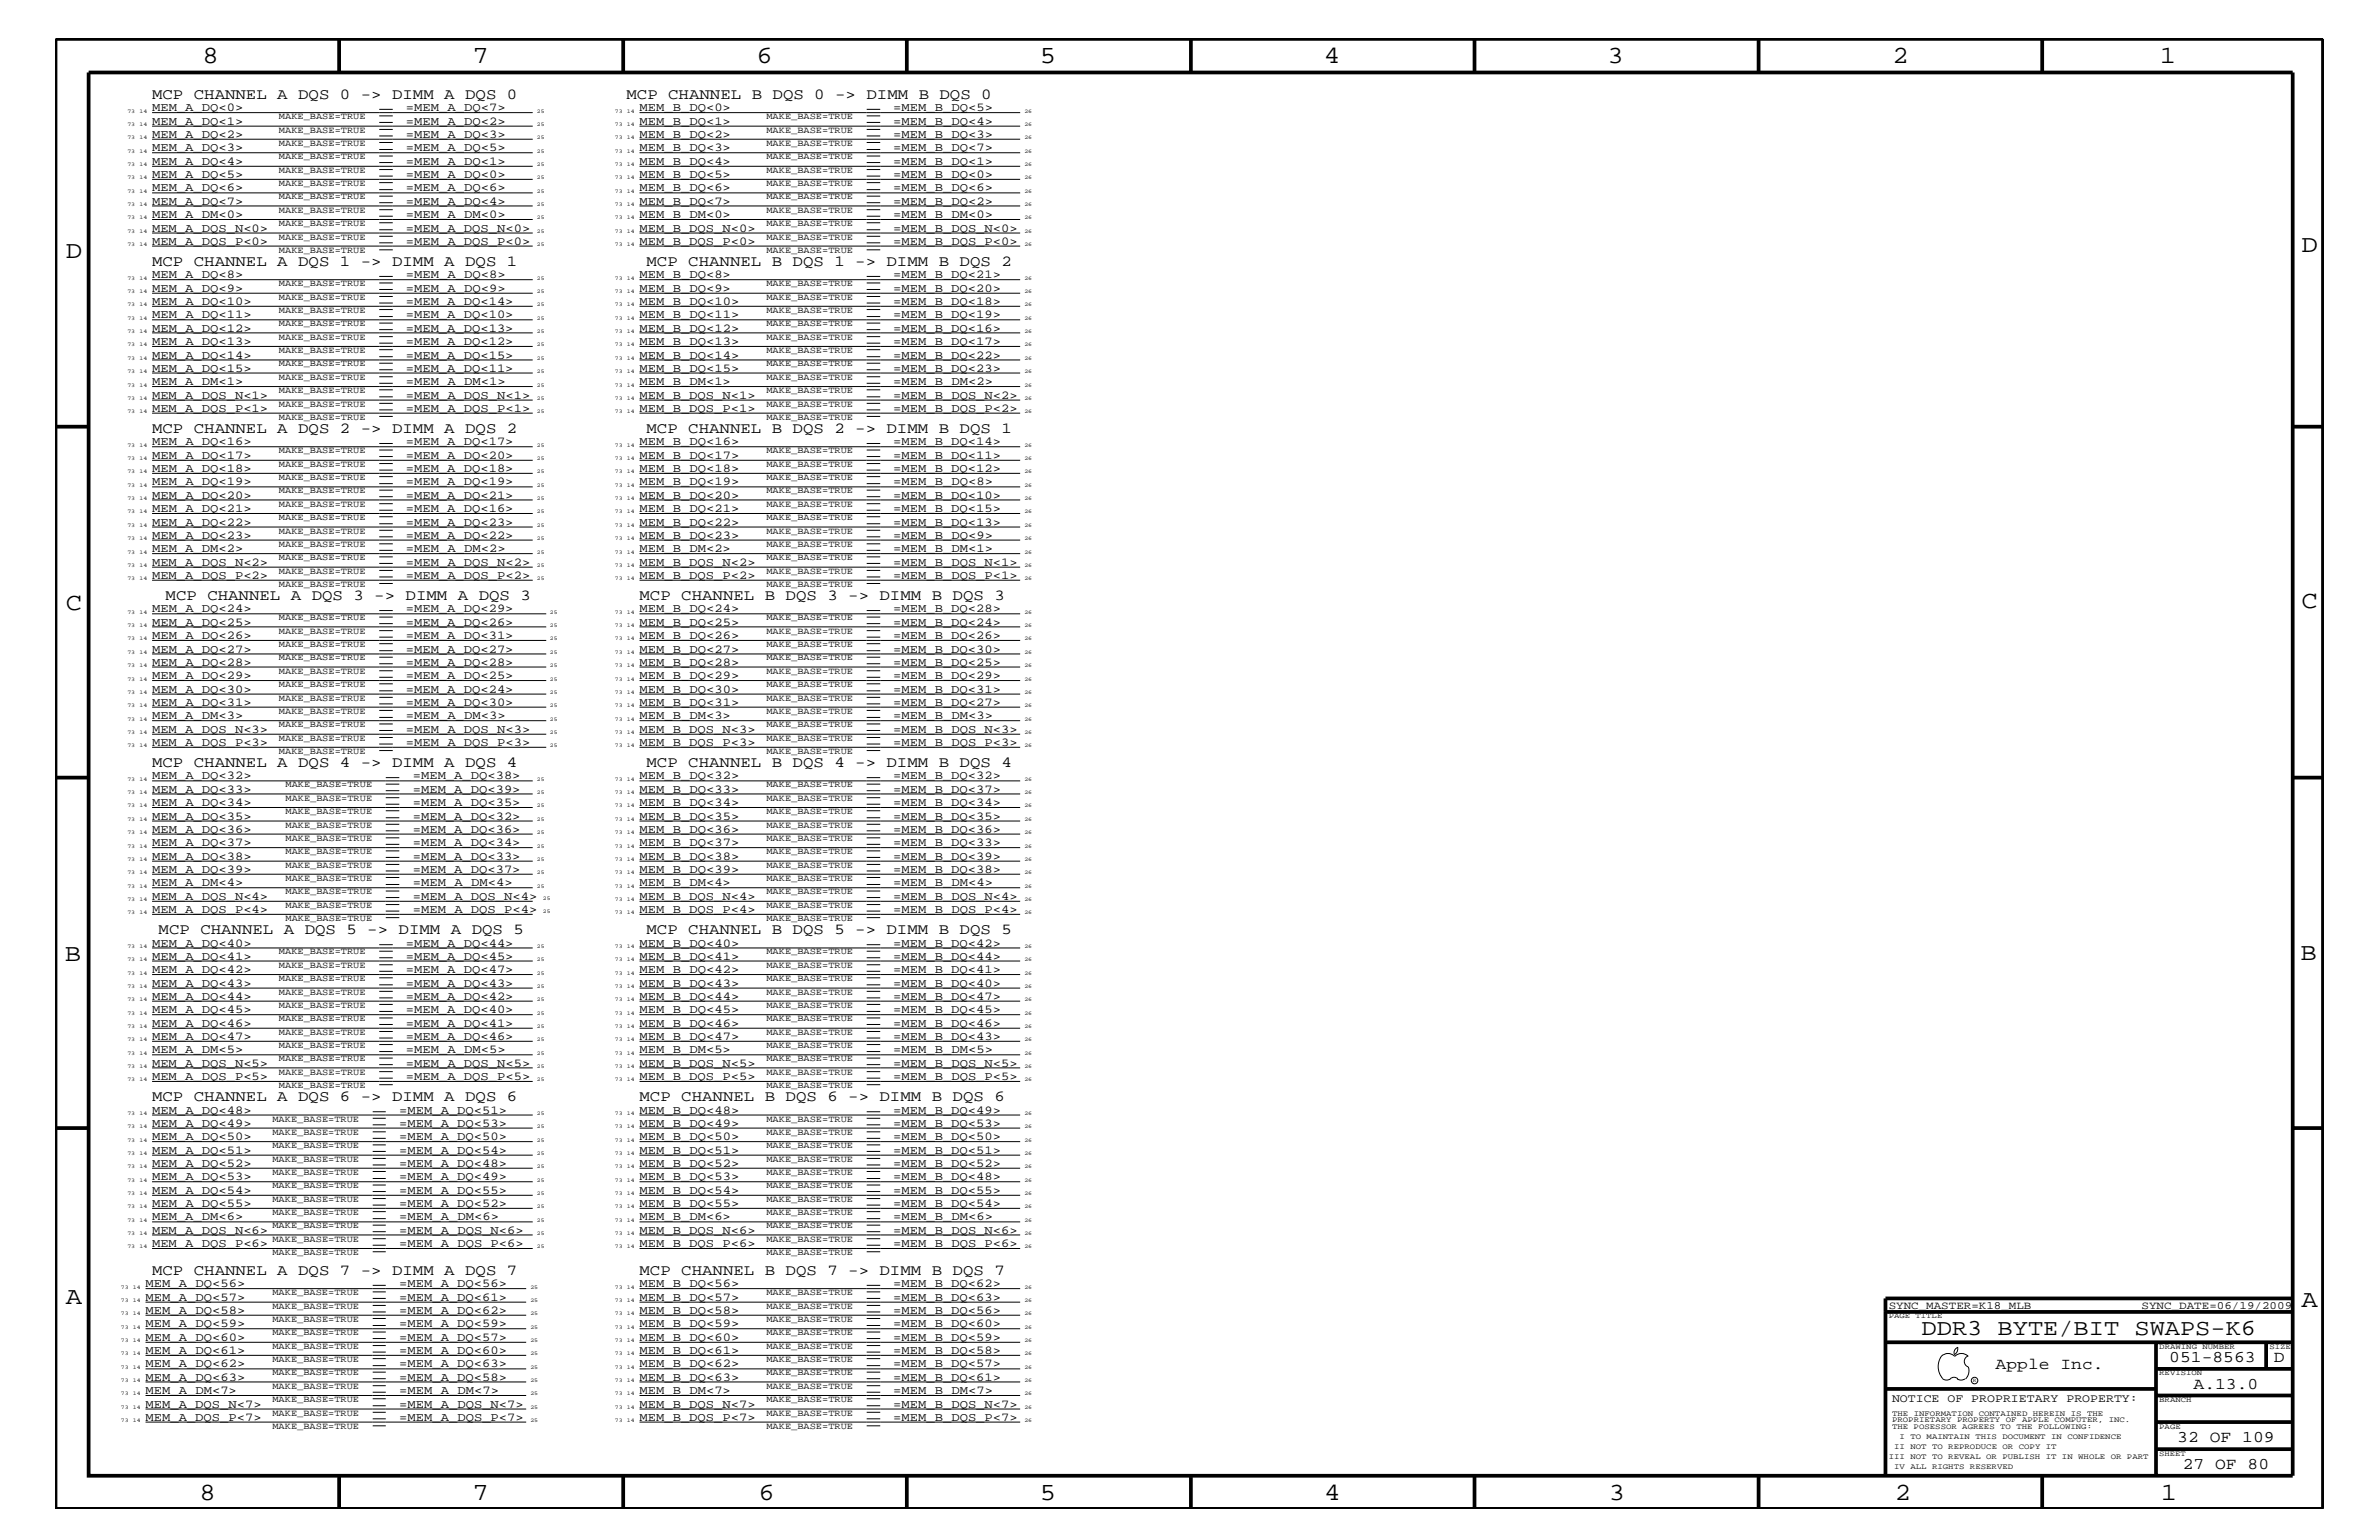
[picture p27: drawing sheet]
<svg xmlns="http://www.w3.org/2000/svg" width="432mm" height="279mm" viewBox="0 0 432 279" stroke-linecap="round" stroke-linejoin="round" font-family="sans-serif">
<defs><g id="words">
<g font-size="4.5">
<text x="36.7" y="11.5">8</text>
<text x="85.8" y="11.5">7</text>
<text x="137.3" y="11.5">6</text>
<text x="188.7" y="11.5">5</text>
<text x="240.3" y="11.5">4</text>
<text x="291.8" y="11.5">3</text>
<text x="343.5" y="11.5">2</text>
<text x="392" y="11.5">1</text>
<text x="11.9" y="46.8">D</text>
<text x="417.7" y="45.7">D</text>
<text x="11.9" y="110.6">C</text>
<text x="417.7" y="110.3">C</text>
<text x="11.8" y="174.3">B</text>
<text x="417.6" y="174.2">B</text>
<text x="11.9" y="236.7">A</text>
<text x="417.7" y="237.1">A</text>
<text x="36.2" y="272.1">8</text>
<text x="85.8" y="272.1">7</text>
<text x="137.7" y="272.1">6</text>
<text x="188.7" y="272.1">5</text>
<text x="240.4" y="272.1">4</text>
<text x="292" y="272.1">3</text>
<text x="343.9" y="272.1">2</text>
<text x="392.2" y="272.1">1</text>
</g>
<text font-size="4.1" x="348.8" y="242.3">DDR3 BYTE/BIT SWAPS-K6</text>
<g font-size="3">
<text x="362.2" y="248.4">Apple Inc.</text>
<text x="393.7" y="247.1">051-8563</text>
<text x="398.1" y="252">A.13.0</text>
<text x="412.7" y="247.1">D</text>
<text x="395.2" y="261.6">32 OF 109</text>
<text x="396.2" y="266.6">27 OF 80</text>
</g>
<g font-size="2.8">
<text x="27.6" y="18">MCP CHANNEL A DQS 0 -&gt; DIMM A DQS 0</text>
<text x="113.7" y="18">MCP CHANNEL B DQS 0 -&gt; DIMM B DQS 0</text>
<text x="27.6" y="48.3">MCP CHANNEL A DQS 1 -&gt; DIMM A DQS 1</text>
<text x="117.3" y="48.3">MCP CHANNEL B DQS 1 -&gt; DIMM B DQS 2</text>
<text x="27.6" y="78.6">MCP CHANNEL A DQS 2 -&gt; DIMM A DQS 2</text>
<text x="117.3" y="78.6">MCP CHANNEL B DQS 2 -&gt; DIMM B DQS 1</text>
<text x="30.1" y="108.9">MCP CHANNEL A DQS 3 -&gt; DIMM A DQS 3</text>
<text x="116.1" y="108.9">MCP CHANNEL B DQS 3 -&gt; DIMM B DQS 3</text>
<text x="27.6" y="139.2">MCP CHANNEL A DQS 4 -&gt; DIMM A DQS 4</text>
<text x="117.3" y="139.2">MCP CHANNEL B DQS 4 -&gt; DIMM B DQS 4</text>
<text x="28.8" y="169.5">MCP CHANNEL A DQS 5 -&gt; DIMM A DQS 5</text>
<text x="117.3" y="169.5">MCP CHANNEL B DQS 5 -&gt; DIMM B DQS 5</text>
<text x="27.6" y="199.8">MCP CHANNEL A DQS 6 -&gt; DIMM A DQS 6</text>
<text x="116.1" y="199.8">MCP CHANNEL B DQS 6 -&gt; DIMM B DQS 6</text>
<text x="27.6" y="231.3">MCP CHANNEL A DQS 7 -&gt; DIMM A DQS 7</text>
<text x="116.1" y="231.3">MCP CHANNEL B DQS 7 -&gt; DIMM B DQS 7</text>
</g>
<g font-size="2.2">
<text x="27.6" y="22.6">MEM_A_DQ&lt;1&gt;</text>
<text x="27.6" y="20.2">MEM_A_DQ&lt;0&gt;</text>
<text x="73.7" y="20.2">=MEM_A_DQ&lt;7&gt;</text>
<text x="73.7" y="22.6">=MEM_A_DQ&lt;2&gt;</text>
<text x="116.1" y="20.2">MEM_B_DQ&lt;0&gt;</text>
<text x="116.1" y="22.6">MEM_B_DQ&lt;1&gt;</text>
<text x="162.1" y="20.2">=MEM_B_DQ&lt;5&gt;</text>
<text x="162.1" y="22.6">=MEM_B_DQ&lt;4&gt;</text>
<text x="27.6" y="27.5">MEM_A_DQ&lt;3&gt;</text>
<text x="27.6" y="29.9">MEM_A_DQ&lt;4&gt;</text>
<text x="27.6" y="25">MEM_A_DQ&lt;2&gt;</text>
<text x="73.7" y="27.5">=MEM_A_DQ&lt;5&gt;</text>
<text x="73.7" y="29.9">=MEM_A_DQ&lt;1&gt;</text>
<text x="73.7" y="25">=MEM_A_DQ&lt;3&gt;</text>
<text x="116.1" y="29.9">MEM_B_DQ&lt;4&gt;</text>
<text x="116.1" y="27.5">MEM_B_DQ&lt;3&gt;</text>
<text x="116.1" y="25">MEM_B_DQ&lt;2&gt;</text>
<text x="162.1" y="25">=MEM_B_DQ&lt;3&gt;</text>
<text x="162.1" y="27.5">=MEM_B_DQ&lt;7&gt;</text>
<text x="162.1" y="29.9">=MEM_B_DQ&lt;1&gt;</text>
<text x="27.6" y="32.3">MEM_A_DQ&lt;5&gt;</text>
<text x="27.6" y="34.7">MEM_A_DQ&lt;6&gt;</text>
<text x="73.7" y="34.7">=MEM_A_DQ&lt;6&gt;</text>
<text x="73.7" y="32.3">=MEM_A_DQ&lt;0&gt;</text>
<text x="116.1" y="34.7">MEM_B_DQ&lt;6&gt;</text>
<text x="116.1" y="32.3">MEM_B_DQ&lt;5&gt;</text>
<text x="162.1" y="32.3">=MEM_B_DQ&lt;0&gt;</text>
<text x="162.1" y="34.7">=MEM_B_DQ&lt;6&gt;</text>
<text x="27.6" y="39.6">MEM_A_DM&lt;0&gt;</text>
<text x="27.6" y="37.2">MEM_A_DQ&lt;7&gt;</text>
<text x="73.7" y="39.6">=MEM_A_DM&lt;0&gt;</text>
<text x="73.7" y="37.2">=MEM_A_DQ&lt;4&gt;</text>
<text x="116.1" y="39.6">MEM_B_DM&lt;0&gt;</text>
<text x="116.1" y="37.2">MEM_B_DQ&lt;7&gt;</text>
<text x="162.1" y="37.2">=MEM_B_DQ&lt;2&gt;</text>
<text x="162.1" y="39.6">=MEM_B_DM&lt;0&gt;</text>
<text x="27.6" y="44.4">MEM_A_DQS_P&lt;0&gt;</text>
<text x="27.6" y="42">MEM_A_DQS_N&lt;0&gt;</text>
<text x="73.7" y="44.4">=MEM_A_DQS_P&lt;0&gt;</text>
<text x="73.7" y="42">=MEM_A_DQS_N&lt;0&gt;</text>
<text x="116.1" y="44.4">MEM_B_DQS_P&lt;0&gt;</text>
<text x="116.1" y="42">MEM_B_DQS_N&lt;0&gt;</text>
<text x="162.1" y="42">=MEM_B_DQS_N&lt;0&gt;</text>
<text x="162.1" y="44.4">=MEM_B_DQS_P&lt;0&gt;</text>
<text x="27.6" y="52.9">MEM_A_DQ&lt;9&gt;</text>
<text x="27.6" y="50.5">MEM_A_DQ&lt;8&gt;</text>
<text x="73.7" y="50.5">=MEM_A_DQ&lt;8&gt;</text>
<text x="73.7" y="52.9">=MEM_A_DQ&lt;9&gt;</text>
<text x="116.1" y="50.5">MEM_B_DQ&lt;8&gt;</text>
<text x="116.1" y="52.9">MEM_B_DQ&lt;9&gt;</text>
<text x="162.1" y="50.5">=MEM_B_DQ&lt;21&gt;</text>
<text x="162.1" y="52.9">=MEM_B_DQ&lt;20&gt;</text>
<text x="27.6" y="57.8">MEM_A_DQ&lt;11&gt;</text>
<text x="27.6" y="55.3">MEM_A_DQ&lt;10&gt;</text>
<text x="73.7" y="57.8">=MEM_A_DQ&lt;10&gt;</text>
<text x="73.7" y="55.3">=MEM_A_DQ&lt;14&gt;</text>
<text x="116.1" y="55.3">MEM_B_DQ&lt;10&gt;</text>
<text x="116.1" y="57.8">MEM_B_DQ&lt;11&gt;</text>
<text x="162.1" y="55.3">=MEM_B_DQ&lt;18&gt;</text>
<text x="162.1" y="57.8">=MEM_B_DQ&lt;19&gt;</text>
<text x="27.6" y="62.6">MEM_A_DQ&lt;13&gt;</text>
<text x="27.6" y="65.1">MEM_A_DQ&lt;14&gt;</text>
<text x="27.6" y="60.2">MEM_A_DQ&lt;12&gt;</text>
<text x="73.7" y="65.1">=MEM_A_DQ&lt;15&gt;</text>
<text x="73.7" y="60.2">=MEM_A_DQ&lt;13&gt;</text>
<text x="73.7" y="62.6">=MEM_A_DQ&lt;12&gt;</text>
<text x="116.1" y="62.6">MEM_B_DQ&lt;13&gt;</text>
<text x="116.1" y="65.1">MEM_B_DQ&lt;14&gt;</text>
<text x="116.1" y="60.2">MEM_B_DQ&lt;12&gt;</text>
<text x="162.1" y="65.1">=MEM_B_DQ&lt;22&gt;</text>
<text x="162.1" y="60.2">=MEM_B_DQ&lt;16&gt;</text>
<text x="162.1" y="62.6">=MEM_B_DQ&lt;17&gt;</text>
<text x="27.6" y="69.9">MEM_A_DM&lt;1&gt;</text>
<text x="27.6" y="67.5">MEM_A_DQ&lt;15&gt;</text>
<text x="73.7" y="69.9">=MEM_A_DM&lt;1&gt;</text>
<text x="73.7" y="67.5">=MEM_A_DQ&lt;11&gt;</text>
<text x="116.1" y="67.5">MEM_B_DQ&lt;15&gt;</text>
<text x="116.1" y="69.9">MEM_B_DM&lt;1&gt;</text>
<text x="162.1" y="67.5">=MEM_B_DQ&lt;23&gt;</text>
<text x="162.1" y="69.9">=MEM_B_DM&lt;2&gt;</text>
<text x="27.6" y="72.3">MEM_A_DQS_N&lt;1&gt;</text>
<text x="27.6" y="74.7">MEM_A_DQS_P&lt;1&gt;</text>
<text x="73.7" y="72.3">=MEM_A_DQS_N&lt;1&gt;</text>
<text x="73.7" y="74.7">=MEM_A_DQS_P&lt;1&gt;</text>
<text x="116.1" y="74.7">MEM_B_DQS_P&lt;1&gt;</text>
<text x="116.1" y="72.3">MEM_B_DQS_N&lt;1&gt;</text>
<text x="162.1" y="72.3">=MEM_B_DQS_N&lt;2&gt;</text>
<text x="162.1" y="74.7">=MEM_B_DQS_P&lt;2&gt;</text>
<text x="27.6" y="83.3">MEM_A_DQ&lt;17&gt;</text>
<text x="27.6" y="80.8">MEM_A_DQ&lt;16&gt;</text>
<text x="73.7" y="83.3">=MEM_A_DQ&lt;20&gt;</text>
<text x="73.7" y="80.8">=MEM_A_DQ&lt;17&gt;</text>
<text x="116.1" y="83.3">MEM_B_DQ&lt;17&gt;</text>
<text x="116.1" y="80.8">MEM_B_DQ&lt;16&gt;</text>
<text x="162.1" y="83.3">=MEM_B_DQ&lt;11&gt;</text>
<text x="162.1" y="80.8">=MEM_B_DQ&lt;14&gt;</text>
<text x="27.6" y="85.6">MEM_A_DQ&lt;18&gt;</text>
<text x="27.6" y="88.1">MEM_A_DQ&lt;19&gt;</text>
<text x="73.7" y="88.1">=MEM_A_DQ&lt;19&gt;</text>
<text x="73.7" y="85.6">=MEM_A_DQ&lt;18&gt;</text>
<text x="116.1" y="85.6">MEM_B_DQ&lt;18&gt;</text>
<text x="116.1" y="88.1">MEM_B_DQ&lt;19&gt;</text>
<text x="162.1" y="85.6">=MEM_B_DQ&lt;12&gt;</text>
<text x="162.1" y="88.1">=MEM_B_DQ&lt;8&gt;</text>
<text x="27.6" y="95.4">MEM_A_DQ&lt;22&gt;</text>
<text x="27.6" y="92.9">MEM_A_DQ&lt;21&gt;</text>
<text x="27.6" y="90.5">MEM_A_DQ&lt;20&gt;</text>
<text x="73.7" y="95.4">=MEM_A_DQ&lt;23&gt;</text>
<text x="73.7" y="92.9">=MEM_A_DQ&lt;16&gt;</text>
<text x="73.7" y="90.5">=MEM_A_DQ&lt;21&gt;</text>
<text x="116.1" y="90.5">MEM_B_DQ&lt;20&gt;</text>
<text x="116.1" y="92.9">MEM_B_DQ&lt;21&gt;</text>
<text x="116.1" y="95.4">MEM_B_DQ&lt;22&gt;</text>
<text x="162.1" y="92.9">=MEM_B_DQ&lt;15&gt;</text>
<text x="162.1" y="90.5">=MEM_B_DQ&lt;10&gt;</text>
<text x="162.1" y="95.4">=MEM_B_DQ&lt;13&gt;</text>
<text x="27.6" y="97.7">MEM_A_DQ&lt;23&gt;</text>
<text x="27.6" y="100.2">MEM_A_DM&lt;2&gt;</text>
<text x="73.7" y="97.7">=MEM_A_DQ&lt;22&gt;</text>
<text x="73.7" y="100.2">=MEM_A_DM&lt;2&gt;</text>
<text x="116.1" y="97.7">MEM_B_DQ&lt;23&gt;</text>
<text x="116.1" y="100.2">MEM_B_DM&lt;2&gt;</text>
<text x="162.1" y="97.7">=MEM_B_DQ&lt;9&gt;</text>
<text x="162.1" y="100.2">=MEM_B_DM&lt;1&gt;</text>
<text x="27.6" y="105">MEM_A_DQS_P&lt;2&gt;</text>
<text x="27.6" y="102.6">MEM_A_DQS_N&lt;2&gt;</text>
<text x="73.7" y="105">=MEM_A_DQS_P&lt;2&gt;</text>
<text x="73.7" y="102.6">=MEM_A_DQS_N&lt;2&gt;</text>
<text x="116.1" y="105">MEM_B_DQS_P&lt;2&gt;</text>
<text x="116.1" y="102.6">MEM_B_DQS_N&lt;2&gt;</text>
<text x="162.1" y="105">=MEM_B_DQS_P&lt;1&gt;</text>
<text x="162.1" y="102.6">=MEM_B_DQS_N&lt;1&gt;</text>
<text x="27.6" y="113.6">MEM_A_DQ&lt;25&gt;</text>
<text x="27.6" y="111.1">MEM_A_DQ&lt;24&gt;</text>
<text x="73.7" y="113.6">=MEM_A_DQ&lt;26&gt;</text>
<text x="73.7" y="111.1">=MEM_A_DQ&lt;29&gt;</text>
<text x="116.1" y="111.1">MEM_B_DQ&lt;24&gt;</text>
<text x="116.1" y="113.6">MEM_B_DQ&lt;25&gt;</text>
<text x="162.1" y="111.1">=MEM_B_DQ&lt;28&gt;</text>
<text x="162.1" y="113.6">=MEM_B_DQ&lt;24&gt;</text>
<text x="27.6" y="118.4">MEM_A_DQ&lt;27&gt;</text>
<text x="27.6" y="115.9">MEM_A_DQ&lt;26&gt;</text>
<text x="73.7" y="115.9">=MEM_A_DQ&lt;31&gt;</text>
<text x="73.7" y="118.4">=MEM_A_DQ&lt;27&gt;</text>
<text x="116.1" y="118.4">MEM_B_DQ&lt;27&gt;</text>
<text x="116.1" y="115.9">MEM_B_DQ&lt;26&gt;</text>
<text x="162.1" y="118.4">=MEM_B_DQ&lt;30&gt;</text>
<text x="162.1" y="115.9">=MEM_B_DQ&lt;26&gt;</text>
<text x="27.6" y="125.7">MEM_A_DQ&lt;30&gt;</text>
<text x="27.6" y="120.8">MEM_A_DQ&lt;28&gt;</text>
<text x="27.6" y="123.2">MEM_A_DQ&lt;29&gt;</text>
<text x="73.7" y="125.7">=MEM_A_DQ&lt;24&gt;</text>
<text x="73.7" y="123.2">=MEM_A_DQ&lt;25&gt;</text>
<text x="73.7" y="120.8">=MEM_A_DQ&lt;28&gt;</text>
<text x="116.1" y="120.8">MEM_B_DQ&lt;28&gt;</text>
<text x="116.1" y="123.2">MEM_B_DQ&lt;29&gt;</text>
<text x="116.1" y="125.7">MEM_B_DQ&lt;30&gt;</text>
<text x="162.1" y="123.2">=MEM_B_DQ&lt;29&gt;</text>
<text x="162.1" y="120.8">=MEM_B_DQ&lt;25&gt;</text>
<text x="162.1" y="125.7">=MEM_B_DQ&lt;31&gt;</text>
<text x="27.6" y="130.5">MEM_A_DM&lt;3&gt;</text>
<text x="27.6" y="128">MEM_A_DQ&lt;31&gt;</text>
<text x="73.7" y="128">=MEM_A_DQ&lt;30&gt;</text>
<text x="73.7" y="130.5">=MEM_A_DM&lt;3&gt;</text>
<text x="116.1" y="128">MEM_B_DQ&lt;31&gt;</text>
<text x="116.1" y="130.5">MEM_B_DM&lt;3&gt;</text>
<text x="162.1" y="128">=MEM_B_DQ&lt;27&gt;</text>
<text x="162.1" y="130.5">=MEM_B_DM&lt;3&gt;</text>
<text x="27.6" y="135.3">MEM_A_DQS_P&lt;3&gt;</text>
<text x="27.6" y="133">MEM_A_DQS_N&lt;3&gt;</text>
<text x="73.7" y="135.3">=MEM_A_DQS_P&lt;3&gt;</text>
<text x="73.7" y="133">=MEM_A_DQS_N&lt;3&gt;</text>
<text x="116.1" y="135.3">MEM_B_DQS_P&lt;3&gt;</text>
<text x="116.1" y="133">MEM_B_DQS_N&lt;3&gt;</text>
<text x="162.1" y="135.3">=MEM_B_DQS_P&lt;3&gt;</text>
<text x="162.1" y="133">=MEM_B_DQS_N&lt;3&gt;</text>
<text x="27.6" y="143.9">MEM_A_DQ&lt;33&gt;</text>
<text x="27.6" y="141.4">MEM_A_DQ&lt;32&gt;</text>
<text x="74.9" y="143.9">=MEM_A_DQ&lt;39&gt;</text>
<text x="74.9" y="141.4">=MEM_A_DQ&lt;38&gt;</text>
<text x="116.1" y="141.4">MEM_B_DQ&lt;32&gt;</text>
<text x="116.1" y="143.9">MEM_B_DQ&lt;33&gt;</text>
<text x="162.1" y="143.9">=MEM_B_DQ&lt;37&gt;</text>
<text x="162.1" y="141.4">=MEM_B_DQ&lt;32&gt;</text>
<text x="27.6" y="146.2">MEM_A_DQ&lt;34&gt;</text>
<text x="27.6" y="148.7">MEM_A_DQ&lt;35&gt;</text>
<text x="74.9" y="148.7">=MEM_A_DQ&lt;32&gt;</text>
<text x="74.9" y="146.2">=MEM_A_DQ&lt;35&gt;</text>
<text x="116.1" y="146.2">MEM_B_DQ&lt;34&gt;</text>
<text x="116.1" y="148.7">MEM_B_DQ&lt;35&gt;</text>
<text x="162.1" y="148.7">=MEM_B_DQ&lt;35&gt;</text>
<text x="162.1" y="146.2">=MEM_B_DQ&lt;34&gt;</text>
<text x="27.6" y="156">MEM_A_DQ&lt;38&gt;</text>
<text x="27.6" y="153.5">MEM_A_DQ&lt;37&gt;</text>
<text x="27.6" y="151.1">MEM_A_DQ&lt;36&gt;</text>
<text x="74.9" y="153.5">=MEM_A_DQ&lt;34&gt;</text>
<text x="74.9" y="151.1">=MEM_A_DQ&lt;36&gt;</text>
<text x="74.9" y="156">=MEM_A_DQ&lt;33&gt;</text>
<text x="116.1" y="151.1">MEM_B_DQ&lt;36&gt;</text>
<text x="116.1" y="153.5">MEM_B_DQ&lt;37&gt;</text>
<text x="116.1" y="156">MEM_B_DQ&lt;38&gt;</text>
<text x="162.1" y="153.5">=MEM_B_DQ&lt;33&gt;</text>
<text x="162.1" y="151.1">=MEM_B_DQ&lt;36&gt;</text>
<text x="162.1" y="156">=MEM_B_DQ&lt;39&gt;</text>
<text x="27.6" y="160.8">MEM_A_DM&lt;4&gt;</text>
<text x="27.6" y="158.4">MEM_A_DQ&lt;39&gt;</text>
<text x="74.9" y="160.8">=MEM_A_DM&lt;4&gt;</text>
<text x="74.9" y="158.4">=MEM_A_DQ&lt;37&gt;</text>
<text x="116.1" y="158.4">MEM_B_DQ&lt;39&gt;</text>
<text x="116.1" y="160.8">MEM_B_DM&lt;4&gt;</text>
<text x="162.1" y="158.4">=MEM_B_DQ&lt;38&gt;</text>
<text x="162.1" y="160.8">=MEM_B_DM&lt;4&gt;</text>
<text x="27.6" y="163.3">MEM_A_DQS_N&lt;4&gt;</text>
<text x="27.6" y="165.6">MEM_A_DQS_P&lt;4&gt;</text>
<text x="74.9" y="163.3">=MEM_A_DQS_N&lt;4&gt;</text>
<text x="74.9" y="165.6">=MEM_A_DQS_P&lt;4&gt;</text>
<text x="116.1" y="163.3">MEM_B_DQS_N&lt;4&gt;</text>
<text x="116.1" y="165.6">MEM_B_DQS_P&lt;4&gt;</text>
<text x="162.1" y="163.3">=MEM_B_DQS_N&lt;4&gt;</text>
<text x="162.1" y="165.6">=MEM_B_DQS_P&lt;4&gt;</text>
<text x="27.6" y="171.7">MEM_A_DQ&lt;40&gt;</text>
<text x="73.7" y="171.7">=MEM_A_DQ&lt;44&gt;</text>
<text x="116.1" y="171.7">MEM_B_DQ&lt;40&gt;</text>
<text x="162.1" y="171.7">=MEM_B_DQ&lt;42&gt;</text>
<text x="27.6" y="174.2">MEM_A_DQ&lt;41&gt;</text>
<text x="27.6" y="176.6">MEM_A_DQ&lt;42&gt;</text>
<text x="27.6" y="179">MEM_A_DQ&lt;43&gt;</text>
<text x="73.7" y="176.6">=MEM_A_DQ&lt;47&gt;</text>
<text x="73.7" y="179">=MEM_A_DQ&lt;43&gt;</text>
<text x="73.7" y="174.2">=MEM_A_DQ&lt;45&gt;</text>
<text x="116.1" y="179">MEM_B_DQ&lt;43&gt;</text>
<text x="116.1" y="176.6">MEM_B_DQ&lt;42&gt;</text>
<text x="116.1" y="174.2">MEM_B_DQ&lt;41&gt;</text>
<text x="162.1" y="174.2">=MEM_B_DQ&lt;44&gt;</text>
<text x="162.1" y="176.6">=MEM_B_DQ&lt;41&gt;</text>
<text x="162.1" y="179">=MEM_B_DQ&lt;40&gt;</text>
<text x="27.6" y="181.4">MEM_A_DQ&lt;44&gt;</text>
<text x="27.6" y="183.8">MEM_A_DQ&lt;45&gt;</text>
<text x="73.7" y="181.4">=MEM_A_DQ&lt;42&gt;</text>
<text x="73.7" y="183.8">=MEM_A_DQ&lt;40&gt;</text>
<text x="116.1" y="181.4">MEM_B_DQ&lt;44&gt;</text>
<text x="116.1" y="183.8">MEM_B_DQ&lt;45&gt;</text>
<text x="162.1" y="183.8">=MEM_B_DQ&lt;45&gt;</text>
<text x="162.1" y="181.4">=MEM_B_DQ&lt;47&gt;</text>
<text x="27.6" y="188.7">MEM_A_DQ&lt;47&gt;</text>
<text x="27.6" y="191.1">MEM_A_DM&lt;5&gt;</text>
<text x="27.6" y="186.3">MEM_A_DQ&lt;46&gt;</text>
<text x="73.7" y="186.3">=MEM_A_DQ&lt;41&gt;</text>
<text x="73.7" y="191.1">=MEM_A_DM&lt;5&gt;</text>
<text x="73.7" y="188.7">=MEM_A_DQ&lt;46&gt;</text>
<text x="116.1" y="186.3">MEM_B_DQ&lt;46&gt;</text>
<text x="116.1" y="188.7">MEM_B_DQ&lt;47&gt;</text>
<text x="116.1" y="191.1">MEM_B_DM&lt;5&gt;</text>
<text x="162.1" y="191.1">=MEM_B_DM&lt;5&gt;</text>
<text x="162.1" y="188.7">=MEM_B_DQ&lt;43&gt;</text>
<text x="162.1" y="186.3">=MEM_B_DQ&lt;46&gt;</text>
<text x="27.6" y="195.9">MEM_A_DQS_P&lt;5&gt;</text>
<text x="27.6" y="193.6">MEM_A_DQS_N&lt;5&gt;</text>
<text x="73.7" y="195.9">=MEM_A_DQS_P&lt;5&gt;</text>
<text x="73.7" y="193.6">=MEM_A_DQS_N&lt;5&gt;</text>
<text x="116.1" y="193.6">MEM_B_DQS_N&lt;5&gt;</text>
<text x="116.1" y="195.9">MEM_B_DQS_P&lt;5&gt;</text>
<text x="162.1" y="193.6">=MEM_B_DQS_N&lt;5&gt;</text>
<text x="162.1" y="195.9">=MEM_B_DQS_P&lt;5&gt;</text>
<text x="27.6" y="202">MEM_A_DQ&lt;48&gt;</text>
<text x="72.5" y="202">=MEM_A_DQ&lt;51&gt;</text>
<text x="116.1" y="202">MEM_B_DQ&lt;48&gt;</text>
<text x="162.1" y="202">=MEM_B_DQ&lt;49&gt;</text>
<text x="27.6" y="206.9">MEM_A_DQ&lt;50&gt;</text>
<text x="27.6" y="204.4">MEM_A_DQ&lt;49&gt;</text>
<text x="27.6" y="209.3">MEM_A_DQ&lt;51&gt;</text>
<text x="72.5" y="209.3">=MEM_A_DQ&lt;54&gt;</text>
<text x="72.5" y="206.9">=MEM_A_DQ&lt;50&gt;</text>
<text x="72.5" y="204.4">=MEM_A_DQ&lt;53&gt;</text>
<text x="116.1" y="209.3">MEM_B_DQ&lt;51&gt;</text>
<text x="116.1" y="204.4">MEM_B_DQ&lt;49&gt;</text>
<text x="116.1" y="206.9">MEM_B_DQ&lt;50&gt;</text>
<text x="162.1" y="204.4">=MEM_B_DQ&lt;53&gt;</text>
<text x="162.1" y="206.9">=MEM_B_DQ&lt;50&gt;</text>
<text x="162.1" y="209.3">=MEM_B_DQ&lt;51&gt;</text>
<text x="27.6" y="214.2">MEM_A_DQ&lt;53&gt;</text>
<text x="27.6" y="211.7">MEM_A_DQ&lt;52&gt;</text>
<text x="72.5" y="214.2">=MEM_A_DQ&lt;49&gt;</text>
<text x="72.5" y="211.7">=MEM_A_DQ&lt;48&gt;</text>
<text x="116.1" y="214.2">MEM_B_DQ&lt;53&gt;</text>
<text x="116.1" y="211.7">MEM_B_DQ&lt;52&gt;</text>
<text x="162.1" y="211.7">=MEM_B_DQ&lt;52&gt;</text>
<text x="162.1" y="214.2">=MEM_B_DQ&lt;48&gt;</text>
<text x="27.6" y="221.4">MEM_A_DM&lt;6&gt;</text>
<text x="27.6" y="216.6">MEM_A_DQ&lt;54&gt;</text>
<text x="27.6" y="219">MEM_A_DQ&lt;55&gt;</text>
<text x="72.5" y="221.4">=MEM_A_DM&lt;6&gt;</text>
<text x="72.5" y="216.6">=MEM_A_DQ&lt;55&gt;</text>
<text x="72.5" y="219">=MEM_A_DQ&lt;52&gt;</text>
<text x="116.1" y="216.6">MEM_B_DQ&lt;54&gt;</text>
<text x="116.1" y="221.4">MEM_B_DM&lt;6&gt;</text>
<text x="116.1" y="219">MEM_B_DQ&lt;55&gt;</text>
<text x="162.1" y="216.6">=MEM_B_DQ&lt;55&gt;</text>
<text x="162.1" y="219">=MEM_B_DQ&lt;54&gt;</text>
<text x="162.1" y="221.4">=MEM_B_DM&lt;6&gt;</text>
<text x="27.6" y="226.3">MEM_A_DQS_P&lt;6&gt;</text>
<text x="27.6" y="223.9">MEM_A_DQS_N&lt;6&gt;</text>
<text x="72.5" y="223.9">=MEM_A_DQS_N&lt;6&gt;</text>
<text x="72.5" y="226.3">=MEM_A_DQS_P&lt;6&gt;</text>
<text x="116.1" y="223.9">MEM_B_DQS_N&lt;6&gt;</text>
<text x="116.1" y="226.3">MEM_B_DQS_P&lt;6&gt;</text>
<text x="162.1" y="223.9">=MEM_B_DQS_N&lt;6&gt;</text>
<text x="162.1" y="226.3">=MEM_B_DQS_P&lt;6&gt;</text>
<text x="26.4" y="233.5">MEM_A_DQ&lt;56&gt;</text>
<text x="72.5" y="233.5">=MEM_A_DQ&lt;56&gt;</text>
<text x="116.1" y="233.5">MEM_B_DQ&lt;56&gt;</text>
<text x="162.1" y="233.5">=MEM_B_DQ&lt;62&gt;</text>
<text x="26.4" y="238.4">MEM_A_DQ&lt;58&gt;</text>
<text x="26.4" y="236">MEM_A_DQ&lt;57&gt;</text>
<text x="72.5" y="238.4">=MEM_A_DQ&lt;62&gt;</text>
<text x="72.5" y="236">=MEM_A_DQ&lt;61&gt;</text>
<text x="116.1" y="236">MEM_B_DQ&lt;57&gt;</text>
<text x="116.1" y="238.4">MEM_B_DQ&lt;58&gt;</text>
<text x="162.1" y="236">=MEM_B_DQ&lt;63&gt;</text>
<text x="162.1" y="238.4">=MEM_B_DQ&lt;56&gt;</text>
<text x="26.4" y="245.6">MEM_A_DQ&lt;61&gt;</text>
<text x="26.4" y="243.3">MEM_A_DQ&lt;60&gt;</text>
<text x="26.4" y="240.8">MEM_A_DQ&lt;59&gt;</text>
<text x="72.5" y="245.6">=MEM_A_DQ&lt;60&gt;</text>
<text x="72.5" y="243.3">=MEM_A_DQ&lt;57&gt;</text>
<text x="72.5" y="240.8">=MEM_A_DQ&lt;59&gt;</text>
<text x="116.1" y="245.6">MEM_B_DQ&lt;61&gt;</text>
<text x="116.1" y="240.8">MEM_B_DQ&lt;59&gt;</text>
<text x="116.1" y="243.3">MEM_B_DQ&lt;60&gt;</text>
<text x="162.1" y="240.8">=MEM_B_DQ&lt;60&gt;</text>
<text x="162.1" y="243.3">=MEM_B_DQ&lt;59&gt;</text>
<text x="162.1" y="245.6">=MEM_B_DQ&lt;58&gt;</text>
<text x="26.4" y="250.6">MEM_A_DQ&lt;63&gt;</text>
<text x="26.4" y="248.1">MEM_A_DQ&lt;62&gt;</text>
<text x="72.5" y="250.6">=MEM_A_DQ&lt;58&gt;</text>
<text x="72.5" y="248.1">=MEM_A_DQ&lt;63&gt;</text>
<text x="116.1" y="250.6">MEM_B_DQ&lt;63&gt;</text>
<text x="116.1" y="248.1">MEM_B_DQ&lt;62&gt;</text>
<text x="162.1" y="250.6">=MEM_B_DQ&lt;61&gt;</text>
<text x="162.1" y="248.1">=MEM_B_DQ&lt;57&gt;</text>
<text x="26.4" y="252.9">MEM_A_DM&lt;7&gt;</text>
<text x="26.4" y="257.8">MEM_A_DQS_P&lt;7&gt;</text>
<text x="26.4" y="255.4">MEM_A_DQS_N&lt;7&gt;</text>
<text x="72.5" y="257.8">=MEM_A_DQS_P&lt;7&gt;</text>
<text x="72.5" y="255.4">=MEM_A_DQS_N&lt;7&gt;</text>
<text x="72.5" y="252.9">=MEM_A_DM&lt;7&gt;</text>
<text x="116.1" y="252.9">MEM_B_DM&lt;7&gt;</text>
<text x="116.1" y="255.4">MEM_B_DQS_N&lt;7&gt;</text>
<text x="116.1" y="257.8">MEM_B_DQS_P&lt;7&gt;</text>
<text x="162.1" y="252.9">=MEM_B_DM&lt;7&gt;</text>
<text x="162.1" y="255.4">=MEM_B_DQS_N&lt;7&gt;</text>
<text x="162.1" y="257.8">=MEM_B_DQS_P&lt;7&gt;</text>
</g>
<text font-size="2.1" x="343.4" y="254.4">NOTICE OF PROPRIETARY PROPERTY:</text>
<g font-size="2">
<text x="342.8" y="237.4">SYNC_MASTER=K18_MLB</text>
<text x="388.7" y="237.4">SYNC_DATE=06/19/2009</text>
</g>
<g font-size="1.7">
<text x="50.6" y="21.6">MAKE_BASE=TRUE</text>
<text x="139.1" y="21.6">MAKE_BASE=TRUE</text>
<text x="50.6" y="28.9">MAKE_BASE=TRUE</text>
<text x="50.6" y="24.1">MAKE_BASE=TRUE</text>
<text x="50.6" y="26.5">MAKE_BASE=TRUE</text>
<text x="139.1" y="28.9">MAKE_BASE=TRUE</text>
<text x="139.1" y="26.5">MAKE_BASE=TRUE</text>
<text x="139.1" y="24.1">MAKE_BASE=TRUE</text>
<text x="50.6" y="31.4">MAKE_BASE=TRUE</text>
<text x="50.6" y="33.7">MAKE_BASE=TRUE</text>
<text x="139.1" y="33.7">MAKE_BASE=TRUE</text>
<text x="139.1" y="31.4">MAKE_BASE=TRUE</text>
<text x="50.6" y="41">MAKE_BASE=TRUE</text>
<text x="50.6" y="38.6">MAKE_BASE=TRUE</text>
<text x="50.6" y="36.2">MAKE_BASE=TRUE</text>
<text x="139.1" y="41">MAKE_BASE=TRUE</text>
<text x="139.1" y="38.6">MAKE_BASE=TRUE</text>
<text x="139.1" y="36.2">MAKE_BASE=TRUE</text>
<text x="50.6" y="45.9">MAKE_BASE=TRUE</text>
<text x="50.6" y="43.5">MAKE_BASE=TRUE</text>
<text x="139.1" y="45.9">MAKE_BASE=TRUE</text>
<text x="139.1" y="43.5">MAKE_BASE=TRUE</text>
<text x="50.6" y="51.9">MAKE_BASE=TRUE</text>
<text x="139.1" y="51.9">MAKE_BASE=TRUE</text>
<text x="50.6" y="54.4">MAKE_BASE=TRUE</text>
<text x="50.6" y="59.2">MAKE_BASE=TRUE</text>
<text x="50.6" y="56.8">MAKE_BASE=TRUE</text>
<text x="139.1" y="56.8">MAKE_BASE=TRUE</text>
<text x="139.1" y="59.2">MAKE_BASE=TRUE</text>
<text x="139.1" y="54.4">MAKE_BASE=TRUE</text>
<text x="50.6" y="64">MAKE_BASE=TRUE</text>
<text x="50.6" y="61.7">MAKE_BASE=TRUE</text>
<text x="139.1" y="61.7">MAKE_BASE=TRUE</text>
<text x="139.1" y="64">MAKE_BASE=TRUE</text>
<text x="50.6" y="66.5">MAKE_BASE=TRUE</text>
<text x="50.6" y="71.3">MAKE_BASE=TRUE</text>
<text x="50.6" y="68.9">MAKE_BASE=TRUE</text>
<text x="139.1" y="68.9">MAKE_BASE=TRUE</text>
<text x="139.1" y="71.3">MAKE_BASE=TRUE</text>
<text x="139.1" y="66.5">MAKE_BASE=TRUE</text>
<text x="50.6" y="73.8">MAKE_BASE=TRUE</text>
<text x="50.6" y="76.2">MAKE_BASE=TRUE</text>
<text x="139.1" y="76.2">MAKE_BASE=TRUE</text>
<text x="139.1" y="73.8">MAKE_BASE=TRUE</text>
<text x="50.6" y="82.2">MAKE_BASE=TRUE</text>
<text x="139.1" y="82.2">MAKE_BASE=TRUE</text>
<text x="50.6" y="87.1">MAKE_BASE=TRUE</text>
<text x="50.6" y="84.7">MAKE_BASE=TRUE</text>
<text x="50.6" y="89.5">MAKE_BASE=TRUE</text>
<text x="139.1" y="84.7">MAKE_BASE=TRUE</text>
<text x="139.1" y="87.1">MAKE_BASE=TRUE</text>
<text x="139.1" y="89.5">MAKE_BASE=TRUE</text>
<text x="50.6" y="94.3">MAKE_BASE=TRUE</text>
<text x="50.6" y="92">MAKE_BASE=TRUE</text>
<text x="139.1" y="92">MAKE_BASE=TRUE</text>
<text x="139.1" y="94.3">MAKE_BASE=TRUE</text>
<text x="50.6" y="99.3">MAKE_BASE=TRUE</text>
<text x="50.6" y="96.8">MAKE_BASE=TRUE</text>
<text x="50.6" y="101.6">MAKE_BASE=TRUE</text>
<text x="139.1" y="96.8">MAKE_BASE=TRUE</text>
<text x="139.1" y="99.3">MAKE_BASE=TRUE</text>
<text x="139.1" y="101.6">MAKE_BASE=TRUE</text>
<text x="50.6" y="106.5">MAKE_BASE=TRUE</text>
<text x="50.6" y="104.1">MAKE_BASE=TRUE</text>
<text x="139.1" y="106.5">MAKE_BASE=TRUE</text>
<text x="139.1" y="104.1">MAKE_BASE=TRUE</text>
<text x="50.6" y="112.6">MAKE_BASE=TRUE</text>
<text x="139.1" y="112.6">MAKE_BASE=TRUE</text>
<text x="50.6" y="115">MAKE_BASE=TRUE</text>
<text x="50.6" y="119.8">MAKE_BASE=TRUE</text>
<text x="50.6" y="117.4">MAKE_BASE=TRUE</text>
<text x="139.1" y="119.8">MAKE_BASE=TRUE</text>
<text x="139.1" y="115">MAKE_BASE=TRUE</text>
<text x="139.1" y="117.4">MAKE_BASE=TRUE</text>
<text x="50.6" y="122.3">MAKE_BASE=TRUE</text>
<text x="50.6" y="124.7">MAKE_BASE=TRUE</text>
<text x="139.1" y="122.3">MAKE_BASE=TRUE</text>
<text x="139.1" y="124.7">MAKE_BASE=TRUE</text>
<text x="50.6" y="131.9">MAKE_BASE=TRUE</text>
<text x="50.6" y="129.6">MAKE_BASE=TRUE</text>
<text x="50.6" y="127.1">MAKE_BASE=TRUE</text>
<text x="139.1" y="129.6">MAKE_BASE=TRUE</text>
<text x="139.1" y="127.1">MAKE_BASE=TRUE</text>
<text x="139.1" y="131.9">MAKE_BASE=TRUE</text>
<text x="50.6" y="136.8">MAKE_BASE=TRUE</text>
<text x="50.6" y="134.4">MAKE_BASE=TRUE</text>
<text x="139.1" y="136.8">MAKE_BASE=TRUE</text>
<text x="139.1" y="134.4">MAKE_BASE=TRUE</text>
<text x="51.8" y="142.9">MAKE_BASE=TRUE</text>
<text x="139.1" y="142.9">MAKE_BASE=TRUE</text>
<text x="51.8" y="147.7">MAKE_BASE=TRUE</text>
<text x="51.8" y="145.3">MAKE_BASE=TRUE</text>
<text x="139.1" y="145.3">MAKE_BASE=TRUE</text>
<text x="139.1" y="147.7">MAKE_BASE=TRUE</text>
<text x="51.8" y="155">MAKE_BASE=TRUE</text>
<text x="51.8" y="152.6">MAKE_BASE=TRUE</text>
<text x="51.8" y="150.1">MAKE_BASE=TRUE</text>
<text x="139.1" y="150.1">MAKE_BASE=TRUE</text>
<text x="139.1" y="152.6">MAKE_BASE=TRUE</text>
<text x="139.1" y="155">MAKE_BASE=TRUE</text>
<text x="51.8" y="159.9">MAKE_BASE=TRUE</text>
<text x="51.8" y="157.4">MAKE_BASE=TRUE</text>
<text x="139.1" y="157.4">MAKE_BASE=TRUE</text>
<text x="139.1" y="159.9">MAKE_BASE=TRUE</text>
<text x="51.8" y="162.2">MAKE_BASE=TRUE</text>
<text x="51.8" y="164.7">MAKE_BASE=TRUE</text>
<text x="51.8" y="167.1">MAKE_BASE=TRUE</text>
<text x="139.1" y="162.2">MAKE_BASE=TRUE</text>
<text x="139.1" y="164.7">MAKE_BASE=TRUE</text>
<text x="139.1" y="167.1">MAKE_BASE=TRUE</text>
<text x="50.6" y="173.2">MAKE_BASE=TRUE</text>
<text x="139.1" y="173.2">MAKE_BASE=TRUE</text>
<text x="50.6" y="175.6">MAKE_BASE=TRUE</text>
<text x="50.6" y="178">MAKE_BASE=TRUE</text>
<text x="139.1" y="178">MAKE_BASE=TRUE</text>
<text x="139.1" y="175.6">MAKE_BASE=TRUE</text>
<text x="50.6" y="180.5">MAKE_BASE=TRUE</text>
<text x="50.6" y="182.9">MAKE_BASE=TRUE</text>
<text x="50.6" y="185.3">MAKE_BASE=TRUE</text>
<text x="139.1" y="182.9">MAKE_BASE=TRUE</text>
<text x="139.1" y="185.3">MAKE_BASE=TRUE</text>
<text x="139.1" y="180.5">MAKE_BASE=TRUE</text>
<text x="50.6" y="190.2">MAKE_BASE=TRUE</text>
<text x="50.6" y="187.7">MAKE_BASE=TRUE</text>
<text x="139.1" y="187.7">MAKE_BASE=TRUE</text>
<text x="139.1" y="190.2">MAKE_BASE=TRUE</text>
<text x="50.6" y="197.4">MAKE_BASE=TRUE</text>
<text x="50.6" y="195">MAKE_BASE=TRUE</text>
<text x="50.6" y="192.6">MAKE_BASE=TRUE</text>
<text x="139.1" y="192.6">MAKE_BASE=TRUE</text>
<text x="139.1" y="195">MAKE_BASE=TRUE</text>
<text x="139.1" y="197.4">MAKE_BASE=TRUE</text>
<text x="49.4" y="203.5">MAKE_BASE=TRUE</text>
<text x="139.1" y="203.5">MAKE_BASE=TRUE</text>
<text x="49.4" y="208.3">MAKE_BASE=TRUE</text>
<text x="49.4" y="205.9">MAKE_BASE=TRUE</text>
<text x="139.1" y="205.9">MAKE_BASE=TRUE</text>
<text x="139.1" y="208.3">MAKE_BASE=TRUE</text>
<text x="49.4" y="215.6">MAKE_BASE=TRUE</text>
<text x="49.4" y="210.8">MAKE_BASE=TRUE</text>
<text x="49.4" y="213.2">MAKE_BASE=TRUE</text>
<text x="139.1" y="210.8">MAKE_BASE=TRUE</text>
<text x="139.1" y="215.6">MAKE_BASE=TRUE</text>
<text x="139.1" y="213.2">MAKE_BASE=TRUE</text>
<text x="49.4" y="218">MAKE_BASE=TRUE</text>
<text x="49.4" y="220.4">MAKE_BASE=TRUE</text>
<text x="139.1" y="218">MAKE_BASE=TRUE</text>
<text x="139.1" y="220.4">MAKE_BASE=TRUE</text>
<text x="49.4" y="222.9">MAKE_BASE=TRUE</text>
<text x="49.4" y="227.7">MAKE_BASE=TRUE</text>
<text x="49.4" y="225.3">MAKE_BASE=TRUE</text>
<text x="139.1" y="222.9">MAKE_BASE=TRUE</text>
<text x="139.1" y="225.3">MAKE_BASE=TRUE</text>
<text x="139.1" y="227.7">MAKE_BASE=TRUE</text>
<text x="49.4" y="235">MAKE_BASE=TRUE</text>
<text x="49.4" y="239.9">MAKE_BASE=TRUE</text>
<text x="49.4" y="237.4">MAKE_BASE=TRUE</text>
<text x="139.1" y="235">MAKE_BASE=TRUE</text>
<text x="139.1" y="237.4">MAKE_BASE=TRUE</text>
<text x="139.1" y="239.9">MAKE_BASE=TRUE</text>
<text x="49.4" y="244.7">MAKE_BASE=TRUE</text>
<text x="49.4" y="242.3">MAKE_BASE=TRUE</text>
<text x="139.1" y="242.3">MAKE_BASE=TRUE</text>
<text x="139.1" y="244.7">MAKE_BASE=TRUE</text>
<text x="49.4" y="247.1">MAKE_BASE=TRUE</text>
<text x="49.4" y="252">MAKE_BASE=TRUE</text>
<text x="49.4" y="249.5">MAKE_BASE=TRUE</text>
<text x="139.1" y="247.1">MAKE_BASE=TRUE</text>
<text x="139.1" y="252">MAKE_BASE=TRUE</text>
<text x="139.1" y="249.5">MAKE_BASE=TRUE</text>
<text x="49.4" y="254.4">MAKE_BASE=TRUE</text>
<text x="49.4" y="256.8">MAKE_BASE=TRUE</text>
<text x="139.1" y="254.4">MAKE_BASE=TRUE</text>
<text x="139.1" y="256.8">MAKE_BASE=TRUE</text>
<text x="49.4" y="259.3">MAKE_BASE=TRUE</text>
<text x="139.1" y="259.3">MAKE_BASE=TRUE</text>
</g>
<g font-size="1.4">
<text x="342.8" y="239.2">PAGE TITLE</text>
<text x="391.9" y="244.7">DRAWING NUMBER</text>
<text x="411.9" y="244.7">SIZE</text>
<text x="391.9" y="249.5">REVISION</text>
<text x="343.4" y="256.8">THE INFORMATION CONTAINED HEREIN IS THE</text>
<text x="391.9" y="254.4">BRANCH</text>
<text x="343.4" y="259.3">THE POSESSOR AGREES TO THE FOLLOWING:</text>
<text x="343.4" y="258">PROPRIETARY PROPERTY OF APPLE COMPUTER, INC.</text>
<text x="343.8" y="262.9">II NOT TO REPRODUCE OR COPY IT</text>
<text x="344.8" y="261.1">I TO MAINTAIN THIS DOCUMENT IN CONFIDENCE</text>
<text x="391.9" y="259.3">PAGE</text>
<text x="342.8" y="264.7">III NOT TO REVEAL OR PUBLISH IT IN WHOLE OR PART</text>
<text x="343.8" y="266.6">IV ALL RIGHTS RESERVED</text>
<text x="391.9" y="264.1">SHEET</text>
</g>
<g font-size="1">
<text x="23.1" y="20.4">73</text>
<text x="23.1" y="22.9">73</text>
<text x="25.3" y="20.4">14</text>
<text x="25.3" y="22.9">14</text>
<text x="97.5" y="20.4">25</text>
<text x="97.5" y="22.9">25</text>
<text x="111.6" y="20.4">73</text>
<text x="111.6" y="22.9">73</text>
<text x="113.8" y="20.4">14</text>
<text x="113.8" y="22.9">14</text>
<text x="185.9" y="20.4">26</text>
<text x="185.9" y="22.9">26</text>
<text x="23.1" y="25.3">73</text>
<text x="23.1" y="27.7">73</text>
<text x="25.3" y="25.3">14</text>
<text x="25.3" y="27.7">14</text>
<text x="97.5" y="27.7">25</text>
<text x="97.5" y="25.3">25</text>
<text x="111.6" y="27.7">73</text>
<text x="111.6" y="25.3">73</text>
<text x="113.8" y="27.7">14</text>
<text x="113.8" y="25.3">14</text>
<text x="185.9" y="25.3">26</text>
<text x="185.9" y="27.7">26</text>
<text x="23.1" y="30.2">73</text>
<text x="23.1" y="32.5">73</text>
<text x="23.1" y="35">73</text>
<text x="25.3" y="30.2">14</text>
<text x="25.3" y="32.5">14</text>
<text x="25.3" y="35">14</text>
<text x="97.5" y="35">25</text>
<text x="97.5" y="32.5">25</text>
<text x="97.5" y="30.2">25</text>
<text x="111.6" y="30.2">73</text>
<text x="111.6" y="35">73</text>
<text x="111.6" y="32.5">73</text>
<text x="113.8" y="30.2">14</text>
<text x="113.8" y="35">14</text>
<text x="113.8" y="32.5">14</text>
<text x="185.9" y="30.2">26</text>
<text x="185.9" y="32.5">26</text>
<text x="185.9" y="35">26</text>
<text x="23.1" y="37.4">73</text>
<text x="23.1" y="39.8">73</text>
<text x="25.3" y="37.4">14</text>
<text x="25.3" y="39.8">14</text>
<text x="97.5" y="39.8">25</text>
<text x="97.5" y="37.4">25</text>
<text x="111.6" y="39.8">73</text>
<text x="111.6" y="37.4">73</text>
<text x="113.8" y="39.8">14</text>
<text x="113.8" y="37.4">14</text>
<text x="185.9" y="37.4">26</text>
<text x="185.9" y="39.8">26</text>
<text x="23.1" y="44.6">73</text>
<text x="23.1" y="42.3">73</text>
<text x="25.3" y="44.6">14</text>
<text x="25.3" y="42.3">14</text>
<text x="97.5" y="44.6">25</text>
<text x="97.5" y="42.3">25</text>
<text x="111.6" y="44.6">73</text>
<text x="111.6" y="42.3">73</text>
<text x="113.8" y="44.6">14</text>
<text x="113.8" y="42.3">14</text>
<text x="185.9" y="42.3">26</text>
<text x="185.9" y="44.6">26</text>
<text x="23.1" y="50.7">73</text>
<text x="23.1" y="53.2">73</text>
<text x="25.3" y="50.7">14</text>
<text x="25.3" y="53.2">14</text>
<text x="97.5" y="50.7">25</text>
<text x="97.5" y="53.2">25</text>
<text x="111.6" y="50.7">73</text>
<text x="111.6" y="53.2">73</text>
<text x="113.8" y="50.7">14</text>
<text x="113.8" y="53.2">14</text>
<text x="185.9" y="50.7">26</text>
<text x="185.9" y="53.2">26</text>
<text x="23.1" y="58">73</text>
<text x="23.1" y="55.6">73</text>
<text x="25.3" y="58">14</text>
<text x="25.3" y="55.6">14</text>
<text x="97.5" y="58">25</text>
<text x="97.5" y="55.6">25</text>
<text x="111.6" y="55.6">73</text>
<text x="111.6" y="58">73</text>
<text x="113.8" y="55.6">14</text>
<text x="113.8" y="58">14</text>
<text x="185.9" y="55.6">26</text>
<text x="185.9" y="58">26</text>
<text x="23.1" y="65.3">73</text>
<text x="23.1" y="60.4">73</text>
<text x="23.1" y="62.9">73</text>
<text x="25.3" y="65.3">14</text>
<text x="25.3" y="60.4">14</text>
<text x="25.3" y="62.9">14</text>
<text x="97.5" y="65.3">25</text>
<text x="97.5" y="60.4">25</text>
<text x="97.5" y="62.9">25</text>
<text x="111.6" y="65.3">73</text>
<text x="111.6" y="60.4">73</text>
<text x="111.6" y="62.9">73</text>
<text x="113.8" y="65.3">14</text>
<text x="113.8" y="60.4">14</text>
<text x="113.8" y="62.9">14</text>
<text x="185.9" y="65.3">26</text>
<text x="185.9" y="60.4">26</text>
<text x="185.9" y="62.9">26</text>
<text x="23.1" y="67.7">73</text>
<text x="23.1" y="70.1">73</text>
<text x="25.3" y="67.7">14</text>
<text x="25.3" y="70.1">14</text>
<text x="97.5" y="70.1">25</text>
<text x="97.5" y="67.7">25</text>
<text x="111.6" y="70.1">73</text>
<text x="111.6" y="67.7">73</text>
<text x="113.8" y="70.1">14</text>
<text x="113.8" y="67.7">14</text>
<text x="185.9" y="67.7">26</text>
<text x="185.9" y="70.1">26</text>
<text x="23.1" y="75">73</text>
<text x="23.1" y="72.6">73</text>
<text x="25.3" y="75">14</text>
<text x="25.3" y="72.6">14</text>
<text x="97.5" y="72.6">25</text>
<text x="97.5" y="75">25</text>
<text x="111.6" y="72.6">73</text>
<text x="111.6" y="75">73</text>
<text x="113.8" y="72.6">14</text>
<text x="113.8" y="75">14</text>
<text x="185.9" y="72.6">26</text>
<text x="185.9" y="75">26</text>
<text x="23.1" y="81.1">73</text>
<text x="23.1" y="83.5">73</text>
<text x="25.3" y="81.1">14</text>
<text x="25.3" y="83.5">14</text>
<text x="97.5" y="83.5">25</text>
<text x="97.5" y="81.1">25</text>
<text x="111.6" y="81.1">73</text>
<text x="111.6" y="83.5">73</text>
<text x="113.8" y="81.1">14</text>
<text x="113.8" y="83.5">14</text>
<text x="185.9" y="83.5">26</text>
<text x="185.9" y="81.1">26</text>
<text x="23.1" y="88.3">73</text>
<text x="23.1" y="85.9">73</text>
<text x="25.3" y="88.3">14</text>
<text x="25.3" y="85.9">14</text>
<text x="97.5" y="88.3">25</text>
<text x="97.5" y="85.9">25</text>
<text x="111.6" y="85.9">73</text>
<text x="111.6" y="88.3">73</text>
<text x="113.8" y="85.9">14</text>
<text x="113.8" y="88.3">14</text>
<text x="185.9" y="85.9">26</text>
<text x="185.9" y="88.3">26</text>
<text x="23.1" y="95.6">73</text>
<text x="23.1" y="93.2">73</text>
<text x="23.1" y="90.7">73</text>
<text x="25.3" y="95.6">14</text>
<text x="25.3" y="93.2">14</text>
<text x="25.3" y="90.7">14</text>
<text x="97.5" y="95.6">25</text>
<text x="97.5" y="93.2">25</text>
<text x="97.5" y="90.7">25</text>
<text x="111.6" y="95.6">73</text>
<text x="111.6" y="90.7">73</text>
<text x="111.6" y="93.2">73</text>
<text x="113.8" y="95.6">14</text>
<text x="113.8" y="90.7">14</text>
<text x="113.8" y="93.2">14</text>
<text x="185.9" y="93.2">26</text>
<text x="185.9" y="90.7">26</text>
<text x="185.9" y="95.6">26</text>
<text x="23.1" y="98">73</text>
<text x="23.1" y="100.4">73</text>
<text x="25.3" y="98">14</text>
<text x="25.3" y="100.4">14</text>
<text x="97.5" y="98">25</text>
<text x="97.5" y="100.4">25</text>
<text x="111.6" y="98">73</text>
<text x="111.6" y="100.4">73</text>
<text x="113.8" y="98">14</text>
<text x="113.8" y="100.4">14</text>
<text x="185.9" y="98">26</text>
<text x="185.9" y="100.4">26</text>
<text x="23.1" y="105.3">73</text>
<text x="23.1" y="102.9">73</text>
<text x="25.3" y="105.3">14</text>
<text x="25.3" y="102.9">14</text>
<text x="97.5" y="105.3">25</text>
<text x="97.5" y="102.9">25</text>
<text x="111.6" y="105.3">73</text>
<text x="111.6" y="102.9">73</text>
<text x="113.8" y="105.3">14</text>
<text x="113.8" y="102.9">14</text>
<text x="185.9" y="105.3">26</text>
<text x="185.9" y="102.9">26</text>
<text x="23.1" y="113.7">73</text>
<text x="23.1" y="111.4">73</text>
<text x="25.3" y="113.7">14</text>
<text x="25.3" y="111.4">14</text>
<text x="99.8" y="113.7">25</text>
<text x="99.8" y="111.4">25</text>
<text x="111.6" y="113.7">73</text>
<text x="111.6" y="111.4">73</text>
<text x="113.8" y="113.7">14</text>
<text x="113.8" y="111.4">14</text>
<text x="185.9" y="111.4">26</text>
<text x="185.9" y="113.7">26</text>
<text x="23.1" y="118.6">73</text>
<text x="23.1" y="116.2">73</text>
<text x="25.3" y="118.6">14</text>
<text x="25.3" y="116.2">14</text>
<text x="99.8" y="116.2">25</text>
<text x="99.8" y="118.6">25</text>
<text x="111.6" y="116.2">73</text>
<text x="111.6" y="118.6">73</text>
<text x="113.8" y="116.2">14</text>
<text x="113.8" y="118.6">14</text>
<text x="185.9" y="118.6">26</text>
<text x="185.9" y="116.2">26</text>
<text x="23.1" y="125.9">73</text>
<text x="23.1" y="121">73</text>
<text x="23.1" y="123.5">73</text>
<text x="25.3" y="125.9">14</text>
<text x="25.3" y="121">14</text>
<text x="25.3" y="123.5">14</text>
<text x="99.8" y="125.9">25</text>
<text x="99.8" y="123.5">25</text>
<text x="99.8" y="121">25</text>
<text x="111.6" y="123.5">73</text>
<text x="111.6" y="125.9">73</text>
<text x="111.6" y="121">73</text>
<text x="113.8" y="123.5">14</text>
<text x="113.8" y="125.9">14</text>
<text x="113.8" y="121">14</text>
<text x="185.9" y="123.5">26</text>
<text x="185.9" y="121">26</text>
<text x="185.9" y="125.9">26</text>
<text x="23.1" y="130.8">73</text>
<text x="23.1" y="128.3">73</text>
<text x="25.3" y="130.8">14</text>
<text x="25.3" y="128.3">14</text>
<text x="99.8" y="128.3">25</text>
<text x="99.8" y="130.8">25</text>
<text x="111.6" y="130.8">73</text>
<text x="111.6" y="128.3">73</text>
<text x="113.8" y="130.8">14</text>
<text x="113.8" y="128.3">14</text>
<text x="185.9" y="128.3">26</text>
<text x="185.9" y="130.8">26</text>
<text x="23.1" y="135.6">73</text>
<text x="23.1" y="133.2">73</text>
<text x="25.3" y="135.6">14</text>
<text x="25.3" y="133.2">14</text>
<text x="99.8" y="135.6">25</text>
<text x="99.8" y="133.2">25</text>
<text x="111.6" y="133.2">73</text>
<text x="111.6" y="135.6">73</text>
<text x="113.8" y="133.2">14</text>
<text x="113.8" y="135.6">14</text>
<text x="185.9" y="135.6">26</text>
<text x="185.9" y="133.2">26</text>
<text x="23.1" y="141.7">73</text>
<text x="25.3" y="141.7">14</text>
<text x="97.5" y="141.7">25</text>
<text x="111.6" y="141.7">73</text>
<text x="113.8" y="141.7">14</text>
<text x="185.9" y="141.7">26</text>
<text x="23.1" y="146.5">73</text>
<text x="23.1" y="144">73</text>
<text x="23.1" y="149">73</text>
<text x="25.3" y="146.5">14</text>
<text x="25.3" y="144">14</text>
<text x="25.3" y="149">14</text>
<text x="97.5" y="149">25</text>
<text x="97.5" y="146.5">25</text>
<text x="97.5" y="144">25</text>
<text x="111.6" y="146.5">73</text>
<text x="111.6" y="149">73</text>
<text x="111.6" y="144">73</text>
<text x="113.8" y="146.5">14</text>
<text x="113.8" y="149">14</text>
<text x="113.8" y="144">14</text>
<text x="185.9" y="149">26</text>
<text x="185.9" y="146.5">26</text>
<text x="185.9" y="144">26</text>
<text x="23.1" y="153.8">73</text>
<text x="23.1" y="151.3">73</text>
<text x="25.3" y="153.8">14</text>
<text x="25.3" y="151.3">14</text>
<text x="97.5" y="153.8">25</text>
<text x="97.5" y="151.3">25</text>
<text x="111.6" y="151.3">73</text>
<text x="111.6" y="153.8">73</text>
<text x="113.8" y="151.3">14</text>
<text x="113.8" y="153.8">14</text>
<text x="185.9" y="153.8">26</text>
<text x="185.9" y="151.3">26</text>
<text x="23.1" y="161.1">73</text>
<text x="23.1" y="158.6">73</text>
<text x="23.1" y="156.2">73</text>
<text x="25.3" y="161.1">14</text>
<text x="25.3" y="158.6">14</text>
<text x="25.3" y="156.2">14</text>
<text x="97.5" y="156.2">25</text>
<text x="97.5" y="158.6">25</text>
<text x="97.5" y="161.1">25</text>
<text x="111.6" y="156.2">73</text>
<text x="111.6" y="158.6">73</text>
<text x="111.6" y="161.1">73</text>
<text x="113.8" y="156.2">14</text>
<text x="113.8" y="158.6">14</text>
<text x="113.8" y="161.1">14</text>
<text x="185.9" y="158.6">26</text>
<text x="185.9" y="156.2">26</text>
<text x="185.9" y="161.1">26</text>
<text x="23.1" y="165.9">73</text>
<text x="23.1" y="163.5">73</text>
<text x="25.3" y="165.9">14</text>
<text x="25.3" y="163.5">14</text>
<text x="98.6" y="163.3">25</text>
<text x="98.6" y="165.6">25</text>
<text x="111.6" y="163.5">73</text>
<text x="111.6" y="165.9">73</text>
<text x="113.8" y="163.5">14</text>
<text x="113.8" y="165.9">14</text>
<text x="185.9" y="163.5">26</text>
<text x="185.9" y="165.9">26</text>
<text x="23.1" y="172">73</text>
<text x="25.3" y="172">14</text>
<text x="97.5" y="172">25</text>
<text x="111.6" y="172">73</text>
<text x="113.8" y="172">14</text>
<text x="185.9" y="172">26</text>
<text x="23.1" y="174.4">73</text>
<text x="23.1" y="176.8">73</text>
<text x="23.1" y="179.3">73</text>
<text x="25.3" y="174.4">14</text>
<text x="25.3" y="176.8">14</text>
<text x="25.3" y="179.3">14</text>
<text x="97.5" y="174.4">25</text>
<text x="97.5" y="176.8">25</text>
<text x="97.5" y="179.3">25</text>
<text x="111.6" y="179.3">73</text>
<text x="111.6" y="176.8">73</text>
<text x="111.6" y="174.4">73</text>
<text x="113.8" y="179.3">14</text>
<text x="113.8" y="176.8">14</text>
<text x="113.8" y="174.4">14</text>
<text x="185.9" y="174.4">26</text>
<text x="185.9" y="176.8">26</text>
<text x="185.9" y="179.3">26</text>
<text x="23.1" y="181.6">73</text>
<text x="23.1" y="184.1">73</text>
<text x="25.3" y="181.6">14</text>
<text x="25.3" y="184.1">14</text>
<text x="97.5" y="181.6">25</text>
<text x="97.5" y="184.1">25</text>
<text x="111.6" y="181.6">73</text>
<text x="111.6" y="184.1">73</text>
<text x="113.8" y="181.6">14</text>
<text x="113.8" y="184.1">14</text>
<text x="185.9" y="181.6">26</text>
<text x="185.9" y="184.1">26</text>
<text x="23.1" y="188.9">73</text>
<text x="23.1" y="191.4">73</text>
<text x="23.1" y="186.5">73</text>
<text x="25.3" y="188.9">14</text>
<text x="25.3" y="191.4">14</text>
<text x="25.3" y="186.5">14</text>
<text x="97.5" y="188.9">25</text>
<text x="97.5" y="186.5">25</text>
<text x="97.5" y="191.4">25</text>
<text x="111.6" y="186.5">73</text>
<text x="111.6" y="188.9">73</text>
<text x="111.6" y="191.4">73</text>
<text x="113.8" y="186.5">14</text>
<text x="113.8" y="188.9">14</text>
<text x="113.8" y="191.4">14</text>
<text x="185.9" y="188.9">26</text>
<text x="185.9" y="186.5">26</text>
<text x="185.9" y="191.4">26</text>
<text x="23.1" y="193.7">73</text>
<text x="23.1" y="196.2">73</text>
<text x="25.3" y="193.7">14</text>
<text x="25.3" y="196.2">14</text>
<text x="97.5" y="196.2">25</text>
<text x="97.5" y="193.7">25</text>
<text x="111.6" y="193.7">73</text>
<text x="111.6" y="196.2">73</text>
<text x="113.8" y="193.7">14</text>
<text x="113.8" y="196.2">14</text>
<text x="185.9" y="193.7">26</text>
<text x="185.9" y="196.2">26</text>
<text x="23.1" y="202.3">73</text>
<text x="25.3" y="202.3">14</text>
<text x="97.5" y="202.3">25</text>
<text x="111.6" y="202.3">73</text>
<text x="113.8" y="202.3">14</text>
<text x="185.9" y="202.3">26</text>
<text x="23.1" y="209.6">73</text>
<text x="23.1" y="204.7">73</text>
<text x="23.1" y="207.1">73</text>
<text x="25.3" y="209.6">14</text>
<text x="25.3" y="204.7">14</text>
<text x="25.3" y="207.1">14</text>
<text x="97.5" y="209.6">25</text>
<text x="97.5" y="207.1">25</text>
<text x="97.5" y="204.7">25</text>
<text x="111.6" y="209.6">73</text>
<text x="111.6" y="204.7">73</text>
<text x="111.6" y="207.1">73</text>
<text x="113.8" y="209.6">14</text>
<text x="113.8" y="204.7">14</text>
<text x="113.8" y="207.1">14</text>
<text x="185.9" y="204.7">26</text>
<text x="185.9" y="207.1">26</text>
<text x="185.9" y="209.6">26</text>
<text x="23.1" y="214.4">73</text>
<text x="23.1" y="211.9">73</text>
<text x="25.3" y="214.4">14</text>
<text x="25.3" y="211.9">14</text>
<text x="97.5" y="214.4">25</text>
<text x="97.5" y="211.9">25</text>
<text x="111.6" y="214.4">73</text>
<text x="111.6" y="211.9">73</text>
<text x="113.8" y="214.4">14</text>
<text x="113.8" y="211.9">14</text>
<text x="185.9" y="211.9">26</text>
<text x="185.9" y="214.4">26</text>
<text x="23.1" y="216.9">73</text>
<text x="23.1" y="219.2">73</text>
<text x="23.1" y="221.7">73</text>
<text x="25.3" y="216.9">14</text>
<text x="25.3" y="219.2">14</text>
<text x="25.3" y="221.7">14</text>
<text x="97.5" y="221.7">25</text>
<text x="97.5" y="216.9">25</text>
<text x="97.5" y="219.2">25</text>
<text x="111.6" y="219.2">73</text>
<text x="111.6" y="216.9">73</text>
<text x="111.6" y="221.7">73</text>
<text x="113.8" y="219.2">14</text>
<text x="113.8" y="216.9">14</text>
<text x="113.8" y="221.7">14</text>
<text x="185.9" y="216.9">26</text>
<text x="185.9" y="219.2">26</text>
<text x="185.9" y="221.7">26</text>
<text x="23.1" y="226.5">73</text>
<text x="23.1" y="224.1">73</text>
<text x="25.3" y="226.5">14</text>
<text x="25.3" y="224.1">14</text>
<text x="97.5" y="224.1">25</text>
<text x="97.5" y="226.5">25</text>
<text x="111.6" y="226.5">73</text>
<text x="111.6" y="224.1">73</text>
<text x="113.8" y="226.5">14</text>
<text x="113.8" y="224.1">14</text>
<text x="185.9" y="224.1">26</text>
<text x="185.9" y="226.5">26</text>
<text x="21.9" y="233.8">73</text>
<text x="24.1" y="233.8">14</text>
<text x="96.3" y="233.8">25</text>
<text x="111.6" y="233.8">73</text>
<text x="113.8" y="233.8">14</text>
<text x="185.9" y="233.8">26</text>
<text x="21.9" y="238.6">73</text>
<text x="21.9" y="236.2">73</text>
<text x="24.1" y="238.6">14</text>
<text x="24.1" y="236.2">14</text>
<text x="96.3" y="238.6">25</text>
<text x="96.3" y="236.2">25</text>
<text x="111.6" y="236.2">73</text>
<text x="111.6" y="238.6">73</text>
<text x="113.8" y="236.2">14</text>
<text x="113.8" y="238.6">14</text>
<text x="185.9" y="236.2">26</text>
<text x="185.9" y="238.6">26</text>
<text x="21.9" y="243.5">73</text>
<text x="21.9" y="241.1">73</text>
<text x="21.9" y="245.9">73</text>
<text x="24.1" y="243.5">14</text>
<text x="24.1" y="241.1">14</text>
<text x="24.1" y="245.9">14</text>
<text x="96.3" y="245.9">25</text>
<text x="96.3" y="243.5">25</text>
<text x="96.3" y="241.1">25</text>
<text x="111.6" y="241.1">73</text>
<text x="111.6" y="243.5">73</text>
<text x="111.6" y="245.9">73</text>
<text x="113.8" y="241.1">14</text>
<text x="113.8" y="243.5">14</text>
<text x="113.8" y="245.9">14</text>
<text x="185.9" y="241.1">26</text>
<text x="185.9" y="243.5">26</text>
<text x="185.9" y="245.9">26</text>
<text x="21.9" y="250.7">73</text>
<text x="21.9" y="248.4">73</text>
<text x="24.1" y="250.7">14</text>
<text x="24.1" y="248.4">14</text>
<text x="96.3" y="250.7">25</text>
<text x="96.3" y="248.4">25</text>
<text x="111.6" y="250.7">73</text>
<text x="111.6" y="248.4">73</text>
<text x="113.8" y="250.7">14</text>
<text x="113.8" y="248.4">14</text>
<text x="185.9" y="250.7">26</text>
<text x="185.9" y="248.4">26</text>
<text x="358.1" y="250.7">R</text>
<text x="21.9" y="255.6">73</text>
<text x="21.9" y="253.2">73</text>
<text x="24.1" y="255.6">14</text>
<text x="24.1" y="253.2">14</text>
<text x="96.3" y="255.6">25</text>
<text x="96.3" y="253.2">25</text>
<text x="111.6" y="253.2">73</text>
<text x="111.6" y="255.6">73</text>
<text x="113.8" y="253.2">14</text>
<text x="113.8" y="255.6">14</text>
<text x="185.9" y="253.2">26</text>
<text x="185.9" y="255.6">26</text>
<text x="21.9" y="258">73</text>
<text x="24.1" y="258">14</text>
<text x="96.3" y="258">25</text>
<text x="111.6" y="258">73</text>
<text x="113.8" y="258">14</text>
<text x="185.9" y="258">26</text>
</g>
</g></defs>
<g fill="none" stroke="#000" stroke-width=".18">
<path d="M68.8 19.8h2.5M157.3 19.8h2.5M27.6 20.4h69.1M27.6 22.9h69.1M27.6 25.3h69.1M27.6 27.7h69.1M27.6 30.2h69.1M27.6 32.5h69.1M27.6 35h69.1M27.6 37.4h69.1M27.6 39.8h69.1M68.8 21h2.5"/>
<path d="M68.8 23.5h2.5M68.8 22.2h2.5M68.8 25.9h2.5M68.8 24.7h2.5M68.8 28.3h2.5M68.8 27.1h2.5M68.8 30.8h2.5M68.8 29.5h2.5M68.8 33.1h2.5M68.8 31.9h2.5M68.8 35.6h2.5M68.8 34.4h2.5"/>
<path d="M68.8 38h2.5M68.8 36.8h2.5M68.8 39.2h2.5M116.1 20.4h69.1M116.1 22.9h69.1M116.1 25.3h69.1M116.1 27.7h69.1M116.1 30.2h69.1M116.1 32.5h69.1M116.1 35h69.1M116.1 37.4h69.1M116.1 39.8h69.1"/>
<path d="M157.3 21h2.5M157.3 23.5h2.5M157.3 22.2h2.5M157.3 25.9h2.5M157.3 24.7h2.5M157.3 28.3h2.5M157.3 27.1h2.5M157.3 30.8h2.5M157.3 29.5h2.5M157.3 33.1h2.5M157.3 31.9h2.5M157.3 35.6h2.5"/>
<path d="M157.3 34.4h2.5M157.3 38h2.5M157.3 36.8h2.5M157.3 39.2h2.5M27.6 42.3h69.1M27.6 44.6h69.1M27.6 50.7h69.1M27.6 53.2h69.1M27.6 55.6h69.1M27.6 58h69.1M68.8 42.9h2.5M68.8 41.7h2.5"/>
<path d="M68.8 45.3h2.5M68.8 44.1h2.5M68.8 51.3h2.5M68.8 50.2h2.5M68.8 53.8h2.5M68.8 52.5h2.5M68.8 56.2h2.5M68.8 55h2.5M68.8 59.8h2.5M68.8 58.6h2.5M68.8 57.4h2.5M68.8 40.4h2.5"/>
<path d="M116.1 42.3h69.1M116.1 44.6h69.1M116.1 50.7h69.1M116.1 53.2h69.1M116.1 55.6h69.1M116.1 58h69.1M157.3 42.9h2.5M157.3 41.7h2.5M157.3 45.3h2.5M157.3 44.1h2.5M157.3 51.3h2.5M157.3 50.2h2.5"/>
<path d="M157.3 53.8h2.5M157.3 52.5h2.5M157.3 56.2h2.5M157.3 55h2.5M157.3 59.8h2.5M157.3 58.6h2.5M157.3 57.4h2.5M157.3 40.4h2.5M27.6 75h69.1M27.6 60.4h69.1M27.6 62.9h69.1M27.6 67.7h69.1"/>
<path d="M27.6 65.3h69.1M27.6 70.1h69.1M27.6 72.6h69.1M68.8 75.6h2.5M68.8 74.4h2.5M68.8 61.1h2.5M68.8 63.4h2.5M68.8 62.3h2.5M68.8 68.4h2.5M68.8 67.1h2.5M68.8 65.9h2.5M68.8 64.7h2.5"/>
<path d="M68.8 70.7h2.5M68.8 69.5h2.5M68.8 73.2h2.5M68.8 72h2.5M116.1 75h69.1M116.1 60.4h69.1M116.1 62.9h69.1M116.1 67.7h69.1M116.1 65.3h69.1M116.1 70.1h69.1M116.1 72.6h69.1M157.3 75.6h2.5"/>
<path d="M157.3 74.4h2.5M157.3 61.1h2.5M157.3 63.4h2.5M157.3 62.3h2.5M157.3 68.4h2.5M157.3 67.1h2.5M157.3 65.9h2.5M157.3 64.7h2.5M157.3 70.7h2.5M157.3 69.5h2.5M157.3 73.2h2.5M157.3 72h2.5"/>
<path d="M27.6 81.1h69.1M27.6 83.5h69.1M27.6 85.9h69.1M27.6 88.3h69.1M27.6 90.7h69.1M27.6 93.2h69.1M27.6 95.6h69.1M27.6 98h69.1M68.8 81.6h2.5M68.8 80.5h2.5M68.8 84.1h2.5M68.8 82.8h2.5"/>
<path d="M68.8 86.5h2.5M68.8 85.3h2.5M68.8 88.9h2.5M68.8 87.7h2.5M68.8 91.4h2.5M68.8 90.1h2.5M68.8 93.8h2.5M68.8 92.6h2.5M68.8 96.2h2.5M68.8 95h2.5M68.8 98.7h2.5M68.8 97.4h2.5"/>
<path d="M68.8 99.9h2.5M116.1 81.1h69.1M116.1 83.5h69.1M116.1 85.9h69.1M116.1 88.3h69.1M116.1 90.7h69.1M116.1 93.2h69.1M116.1 95.6h69.1M116.1 98h69.1M157.3 81.6h2.5M157.3 80.5h2.5M157.3 84.1h2.5"/>
<path d="M157.3 82.8h2.5M157.3 86.5h2.5M157.3 85.3h2.5M157.3 88.9h2.5M157.3 87.7h2.5M157.3 91.4h2.5M157.3 90.1h2.5M157.3 93.8h2.5M157.3 92.6h2.5M157.3 96.2h2.5M157.3 95h2.5M157.3 98.7h2.5"/>
<path d="M157.3 97.4h2.5M157.3 99.9h2.5M27.6 100.4h69.1M27.6 105.3h69.1M27.6 102.9h69.1M27.6 111.4h71.5M27.6 113.7h71.5M27.6 116.2h71.5M27.6 118.6h71.5M68.8 101h2.5M68.8 105.9h2.5M68.8 104.7h2.5"/>
<path d="M68.8 103.5h2.5M68.8 102.2h2.5M68.8 112h2.5M68.8 110.8h2.5M68.8 114.4h2.5M68.8 113.1h2.5M68.8 116.8h2.5M68.8 115.6h2.5M68.8 119.2h2.5M68.8 118.1h2.5M116.1 100.4h69.1M116.1 105.3h69.1"/>
<path d="M116.1 102.9h69.1M116.1 111.4h69.1M116.1 113.7h69.1M116.1 116.2h69.1M116.1 118.6h69.1M157.3 101h2.5M157.3 105.9h2.5M157.3 104.7h2.5M157.3 103.5h2.5M157.3 102.2h2.5M157.3 112h2.5M157.3 110.8h2.5"/>
<path d="M157.3 114.4h2.5M157.3 113.1h2.5M157.3 116.8h2.5M157.3 115.6h2.5M157.3 119.2h2.5M157.3 118.1h2.5M27.6 121h71.5M27.6 123.5h71.5M27.6 125.9h71.5M27.6 128.3h71.5M27.6 130.8h71.5M27.6 135.6h71.5"/>
<path d="M27.6 133.2h71.5M68.8 121.7h2.5M68.8 120.4h2.5M68.8 124.1h2.5M68.8 122.9h2.5M68.8 126.5h2.5M68.8 125.3h2.5M68.8 128.9h2.5M68.8 127.7h2.5M68.8 131.3h2.5M68.8 130.2h2.5M68.8 136.2h2.5"/>
<path d="M68.8 135h2.5M68.8 133.8h2.5M68.8 132.5h2.5M116.1 121h69.1M116.1 123.5h69.1M116.1 125.9h69.1M116.1 128.3h69.1M116.1 130.8h69.1M116.1 135.6h69.1M116.1 133.2h69.1M157.3 121.7h2.5M157.3 120.4h2.5"/>
<path d="M157.3 124.1h2.5M157.3 122.9h2.5M157.3 126.5h2.5M157.3 125.3h2.5M157.3 128.9h2.5M157.3 127.7h2.5M157.3 131.3h2.5M157.3 130.2h2.5M157.3 136.2h2.5M157.3 135h2.5M157.3 133.8h2.5M157.3 132.5h2.5"/>
<path d="M27.6 141.7h69.1M27.6 144h69.1M27.6 149h69.1M27.6 146.5h69.1M27.6 151.3h69.1M27.6 153.8h69.1M27.6 156.2h69.1M27.6 158.6h69.1M70 142.3h2.5M70 141.1h2.5M70 144.7h2.5M70 143.5h2.5"/>
<path d="M70 149.5h2.5M70 148.4h2.5M70 147.1h2.5M70 145.9h2.5M70 152h2.5M70 150.7h2.5M70 154.4h2.5M70 153.2h2.5M70 156.8h2.5M70 155.6h2.5M70 159.2h2.5M70 158h2.5"/>
<path d="M116.1 141.7h69.1M116.1 144h69.1M116.1 149h69.1M116.1 146.5h69.1M116.1 151.3h69.1M116.1 153.8h69.1M116.1 156.2h69.1M116.1 158.6h69.1M157.3 142.3h2.5M157.3 141.1h2.5M157.3 144.7h2.5M157.3 143.5h2.5"/>
<path d="M157.3 149.5h2.5M157.3 148.4h2.5M157.3 147.1h2.5M157.3 145.9h2.5M157.3 152h2.5M157.3 150.7h2.5M157.3 154.4h2.5M157.3 153.2h2.5M157.3 156.8h2.5M157.3 155.6h2.5M157.3 159.2h2.5M157.3 158h2.5"/>
<path d="M27.6 161.1h69.1M27.6 163.5h69.1M27.6 165.9h69.1M27.6 172h69.1M27.6 174.4h69.1M27.6 176.8h69.1M27.6 179.3h69.1M68.8 172.6h2.5M68.8 171.4h2.5M68.8 175h2.5M68.8 173.8h2.5M68.8 177.4h2.5"/>
<path d="M68.8 176.2h2.5M68.8 179.9h2.5M68.8 178.7h2.5M70 161.7h2.5M70 160.5h2.5M70 164.1h2.5M70 162.8h2.5M70 166.5h2.5M70 165.3h2.5M116.1 161.1h69.1M116.1 163.5h69.1M116.1 165.9h69.1"/>
<path d="M116.1 172h69.1M116.1 174.4h69.1M116.1 176.8h69.1M116.1 179.3h69.1M157.3 161.7h2.5M157.3 160.5h2.5M157.3 164.1h2.5M157.3 162.8h2.5M157.3 166.5h2.5M157.3 165.3h2.5M157.3 172.6h2.5M157.3 171.4h2.5"/>
<path d="M157.3 175h2.5M157.3 173.8h2.5M157.3 177.4h2.5M157.3 176.2h2.5M157.3 179.9h2.5M157.3 178.7h2.5M27.6 181.6h69.1M27.6 184.1h69.1M27.6 186.5h69.1M27.6 188.9h69.1M27.6 191.4h69.1M27.6 196.2h69.1"/>
<path d="M27.6 193.7h69.1M68.8 182.2h2.5M68.8 181h2.5M68.8 184.7h2.5M68.8 183.5h2.5M68.8 187.1h2.5M68.8 185.9h2.5M68.8 189.5h2.5M68.8 188.3h2.5M68.8 192h2.5M68.8 190.8h2.5M68.8 196.8h2.5"/>
<path d="M68.8 195.6h2.5M68.8 194.4h2.5M68.8 193.2h2.5M116.1 181.6h69.1M116.1 184.1h69.1M116.1 186.5h69.1M116.1 188.9h69.1M116.1 191.4h69.1M116.1 196.2h69.1M116.1 193.7h69.1M157.3 182.2h2.5M157.3 181h2.5"/>
<path d="M157.3 184.7h2.5M157.3 183.5h2.5M157.3 187.1h2.5M157.3 185.9h2.5M157.3 189.5h2.5M157.3 188.3h2.5M157.3 192h2.5M157.3 190.8h2.5M157.3 196.8h2.5M157.3 195.6h2.5M157.3 194.4h2.5M157.3 193.2h2.5"/>
<path d="M27.6 204.7h69.1M27.6 202.3h69.1M27.6 207.1h69.1M27.6 209.6h69.1M27.6 211.9h69.1M27.6 214.4h69.1M27.6 216.9h69.1M27.6 219.2h69.1M67.6 205.3h2.4M67.6 204.1h2.4M67.6 202.9h2.4M67.6 201.7h2.4"/>
<path d="M67.6 207.7h2.4M67.6 206.5h2.4M67.6 210.2h2.4M67.6 208.9h2.4M67.6 212.5h2.4M67.6 211.4h2.4M67.6 215h2.4M67.6 213.8h2.4M67.6 217.5h2.4M67.6 216.2h2.4M67.6 219.8h2.4M67.6 218.6h2.4"/>
<path d="M116.1 204.7h69.1M116.1 202.3h69.1M116.1 207.1h69.1M116.1 209.6h69.1M116.1 211.9h69.1M116.1 214.4h69.1M116.1 216.9h69.1M116.1 219.2h69.1M157.3 205.3h2.5M157.3 204.1h2.5M157.3 202.9h2.5M157.3 201.7h2.5"/>
<path d="M157.3 207.7h2.5M157.3 206.5h2.5M157.3 210.2h2.5M157.3 208.9h2.5M157.3 212.5h2.5M157.3 211.4h2.5M157.3 215h2.5M157.3 213.8h2.5M157.3 217.5h2.5M157.3 216.2h2.5M157.3 219.8h2.5M157.3 218.6h2.5"/>
<path d="M26.4 238.6h69.1M26.4 233.8h69.1M26.4 236.2h69.1M27.6 226.5h69.1M27.6 221.7h69.1M27.6 224.1h69.1M67.6 227.1h2.4M67.6 225.9h2.4M67.6 239.2h2.4M67.6 238h2.4M67.6 222.3h2.4M67.6 221.1h2.4"/>
<path d="M67.6 224.7h2.4M67.6 223.5h2.4M67.6 234.4h2.4M67.6 233.2h2.4M67.6 236.8h2.4M67.6 235.6h2.4M116.1 226.5h69.1M116.1 238.6h69.1M116.1 221.7h69.1M116.1 224.1h69.1M116.1 233.8h69.1M116.1 236.2h69.1"/>
<path d="M157.3 227.1h2.5M157.3 225.9h2.5M157.3 239.2h2.5M157.3 238h2.5M157.3 222.3h2.5M157.3 221.1h2.5M157.3 224.7h2.5M157.3 223.5h2.5M157.3 234.4h2.5M157.3 233.2h2.5M157.3 236.8h2.5M157.3 235.6h2.5"/>
<path d="M26.4 241.1h69.1M26.4 245.9h69.1M26.4 243.5h69.1M26.4 248.4h69.1M26.4 250.7h69.1M26.4 253.2h69.1M26.4 255.6h69.1M26.4 258h69.1M67.6 241.7h2.4M67.6 240.5h2.4M67.6 246.5h2.4M67.6 245.3h2.4"/>
<path d="M67.6 244.1h2.4M67.6 242.9h2.4M67.6 248.9h2.4M67.6 247.8h2.4M67.6 251.4h2.4M67.6 250.1h2.4M67.6 253.8h2.4M67.6 252.6h2.4M67.6 256.2h2.4M67.6 255h2.4M67.6 258.7h2.4M67.6 257.4h2.4"/>
<path d="M116.1 241.1h69.1M116.1 245.9h69.1M116.1 243.5h69.1M116.1 248.4h69.1M116.1 250.7h69.1M116.1 253.2h69.1M116.1 255.6h69.1M116.1 258h69.1M157.3 241.7h2.5M157.3 240.5h2.5M157.3 246.5h2.5M157.3 245.3h2.5"/>
<path d="M157.3 244.1h2.5M157.3 242.9h2.5M157.3 248.9h2.5M157.3 247.8h2.5M157.3 251.4h2.5M157.3 250.1h2.5M157.3 253.8h2.5M157.3 252.6h2.5M157.3 256.2h2.5M157.3 255h2.5M157.3 258.7h2.5M157.3 257.4h2.5"/>
<path d="M352.3 246.1a1.69 1.69 0 0 1 2.5 0 1.72 1.72 0 0 1 2.4 0M352.4 246a3.2 3.2 0 0 0 .4 4.3l.8 .1 .4-.2M354 250.2l.7-.3 .7 .3M355.2 250.2l.7 .2 .7-.2M355.3 244.4v.3a1.18 1.18 0 0 1-.6 1.1M355.4 244.4a.99 .99 0 0 0-.6 1.4M357.2 246a1.04 1.04 0 0 0-.7 1 1.04 1.04 0 0 0 .7 1M357.3 248l.1 .7a2.11 2.11 0 0 1-.6 1.5"/>
<circle cx="358.4" cy="250.5" r=".59"/>
</g>
<g fill="none" stroke="#000" stroke-width=".68" stroke-linecap="butt">
<path d="M10.1 7.1h411.5v266.7h-411.5zM16.1 13.2h400v254.5h-400zM61.6 7.1v6.1M113.1 7.1v6.1M164.6 7.1v6.1M216.2 7.1v6.1M267.6 7.1v6.1M319.2 7.1v6.1M370.7 7.1v6.1M10.1 77.4h6M416.1 77.4h5.5M10.1 141.1h6"/>
<path d="M416.1 141.1h5.5M10.1 204.7h6M416.1 204.7h5.5M342.2 238h73.9M416.1 235.6h-73.9v32.1M342.2 243.5h73.9M342.2 252h49.1M391.3 243.5v24.2M391.3 258h24.8M391.3 253.2h24.8M391.3 248.4h24.8M411.3 243.5v4.9"/>
<path d="M61.6 267.7v6.1M113.1 267.7v6.1M164.6 267.7v6.1M216.2 268v5.8M267.6 267.7v6.1M319.2 267.7v6.1M370.7 267.7v6.1M391.3 262.9h24.8"/>
</g>
<use href="#words"/>
</svg>
